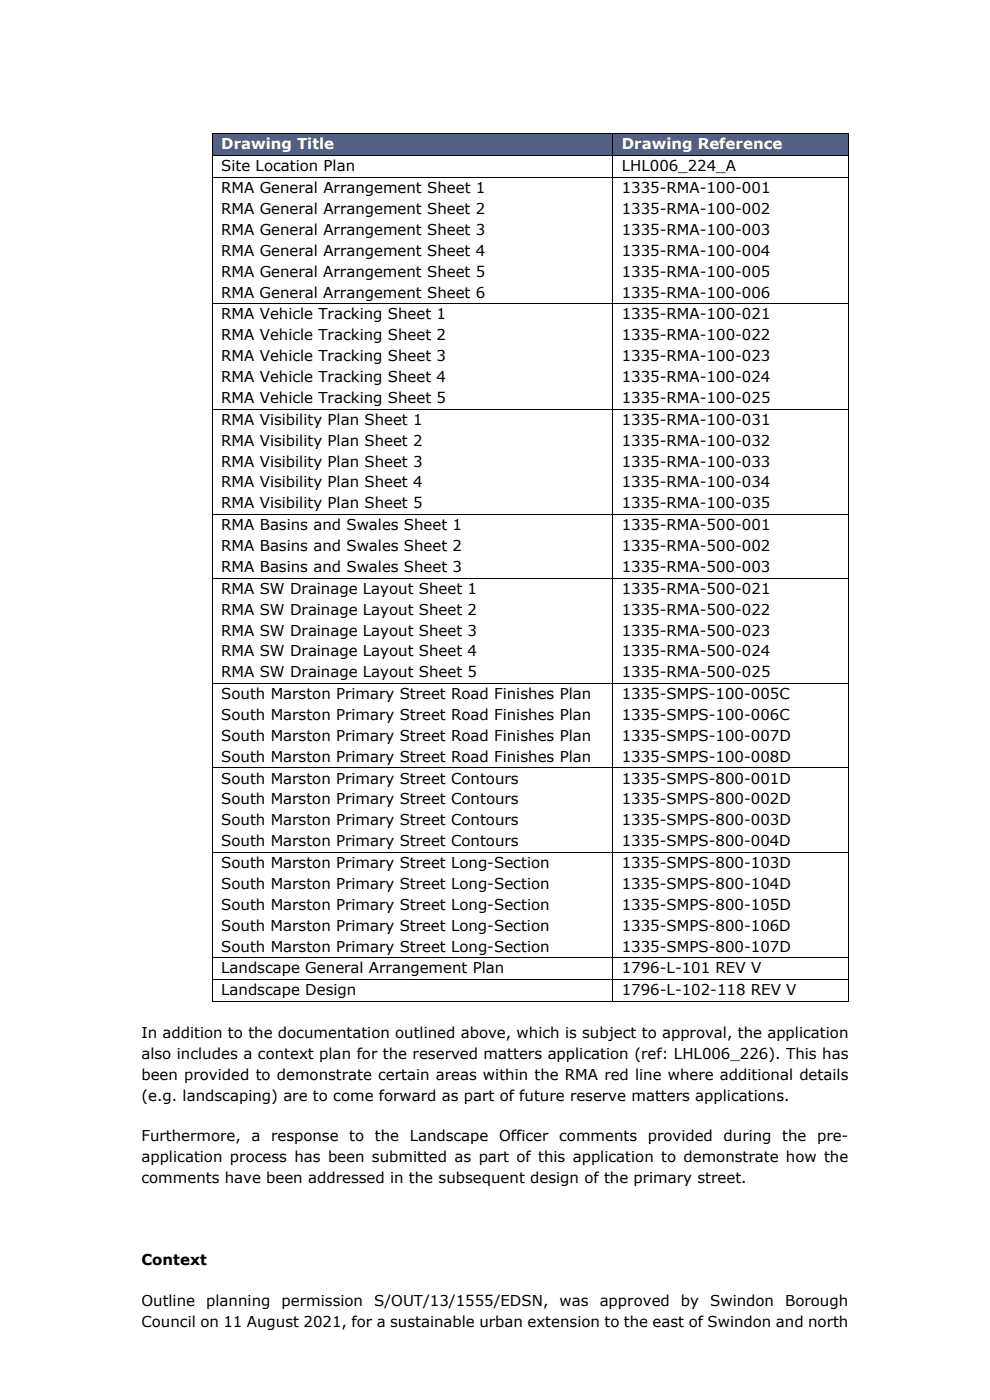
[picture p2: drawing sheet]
<svg xmlns="http://www.w3.org/2000/svg" width="210mm" height="297mm" viewBox="0 0 210 297" stroke-linecap="round" stroke-linejoin="round" font-family="sans-serif">
<defs><g id="words">
<g font-size="3.2" fill="#fff">
<text x="46.9" y="31.7">Drawing Title</text>
<text x="131.9" y="31.7">Drawing Reference</text>
</g>
<g font-size="3.2">
<text x="46.9" y="36.3">Site Location Plan</text>
<text x="46.9" y="40.9">RMA General Arrangement Sheet 1</text>
<text x="131.9" y="36.3">LHL006_224_A</text>
<text x="131.9" y="40.9">1335-RMA-100-001</text>
<text x="46.9" y="45.4">RMA General Arrangement Sheet 2</text>
<text x="131.9" y="45.4">1335-RMA-100-002</text>
<text x="46.9" y="49.8">RMA General Arrangement Sheet 3</text>
<text x="131.9" y="49.8">1335-RMA-100-003</text>
<text x="46.9" y="58.7">RMA General Arrangement Sheet 5</text>
<text x="46.9" y="54.3">RMA General Arrangement Sheet 4</text>
<text x="131.9" y="58.7">1335-RMA-100-005</text>
<text x="131.9" y="54.3">1335-RMA-100-004</text>
<text x="46.9" y="63.1">RMA General Arrangement Sheet 6</text>
<text x="131.9" y="63.1">1335-RMA-100-006</text>
<text x="46.9" y="67.7">RMA Vehicle Tracking Sheet 1</text>
<text x="131.9" y="67.7">1335-RMA-100-021</text>
<text x="46.9" y="72.2">RMA Vehicle Tracking Sheet 2</text>
<text x="46.9" y="76.6">RMA Vehicle Tracking Sheet 3</text>
<text x="131.9" y="76.6">1335-RMA-100-023</text>
<text x="131.9" y="72.2">1335-RMA-100-022</text>
<text x="46.9" y="81">RMA Vehicle Tracking Sheet 4</text>
<text x="131.9" y="81">1335-RMA-100-024</text>
<text x="46.9" y="85.5">RMA Vehicle Tracking Sheet 5</text>
<text x="131.9" y="85.5">1335-RMA-100-025</text>
<text x="46.9" y="90.1">RMA Visibility Plan Sheet 1</text>
<text x="46.9" y="94.5">RMA Visibility Plan Sheet 2</text>
<text x="131.9" y="90.1">1335-RMA-100-031</text>
<text x="131.9" y="94.5">1335-RMA-100-032</text>
<text x="46.9" y="99">RMA Visibility Plan Sheet 3</text>
<text x="131.9" y="99">1335-RMA-100-033</text>
<text x="46.9" y="103.4">RMA Visibility Plan Sheet 4</text>
<text x="46.9" y="107.8">RMA Visibility Plan Sheet 5</text>
<text x="131.9" y="107.8">1335-RMA-100-035</text>
<text x="131.9" y="103.4">1335-RMA-100-034</text>
<text x="46.9" y="112.5">RMA Basins and Swales Sheet 1</text>
<text x="131.9" y="112.5">1335-RMA-500-001</text>
<text x="46.9" y="116.9">RMA Basins and Swales Sheet 2</text>
<text x="131.9" y="116.9">1335-RMA-500-002</text>
<text x="46.9" y="121.3">RMA Basins and Swales Sheet 3</text>
<text x="46.9" y="125.9">RMA SW Drainage Layout Sheet 1</text>
<text x="131.9" y="121.3">1335-RMA-500-003</text>
<text x="131.9" y="125.9">1335-RMA-500-021</text>
<text x="46.9" y="130.4">RMA SW Drainage Layout Sheet 2</text>
<text x="131.9" y="130.4">1335-RMA-500-022</text>
<text x="46.9" y="134.8">RMA SW Drainage Layout Sheet 3</text>
<text x="131.9" y="134.8">1335-RMA-500-023</text>
<text x="46.9" y="139.3">RMA SW Drainage Layout Sheet 4</text>
<text x="46.9" y="143.7">RMA SW Drainage Layout Sheet 5</text>
<text x="131.9" y="139.3">1335-RMA-500-024</text>
<text x="131.9" y="143.7">1335-RMA-500-025</text>
<text x="46.9" y="148.3">South Marston Primary Street Road Finishes Plan</text>
<text x="131.9" y="148.3">1335-SMPS-100-005C</text>
<text x="46.9" y="152.8">South Marston Primary Street Road Finishes Plan</text>
<text x="131.9" y="152.8">1335-SMPS-100-006C</text>
<text x="46.9" y="157.2">South Marston Primary Street Road Finishes Plan</text>
<text x="46.9" y="161.6">South Marston Primary Street Road Finishes Plan</text>
<text x="131.9" y="161.6">1335-SMPS-100-008D</text>
<text x="131.9" y="157.2">1335-SMPS-100-007D</text>
<text x="46.9" y="166.2">South Marston Primary Street Contours</text>
<text x="131.9" y="166.2">1335-SMPS-800-001D</text>
<text x="46.9" y="170.7">South Marston Primary Street Contours</text>
<text x="131.9" y="170.7">1335-SMPS-800-002D</text>
<text x="46.9" y="175.1">South Marston Primary Street Contours</text>
<text x="46.9" y="179.6">South Marston Primary Street Contours</text>
<text x="131.9" y="179.6">1335-SMPS-800-004D</text>
<text x="131.9" y="175.1">1335-SMPS-800-003D</text>
<text x="46.9" y="184.2">South Marston Primary Street Long-Section</text>
<text x="131.9" y="184.2">1335-SMPS-800-103D</text>
<text x="46.9" y="188.6">South Marston Primary Street Long-Section</text>
<text x="131.9" y="188.6">1335-SMPS-800-104D</text>
<text x="46.9" y="197.5">South Marston Primary Street Long-Section</text>
<text x="46.9" y="193">South Marston Primary Street Long-Section</text>
<text x="131.9" y="197.5">1335-SMPS-800-106D</text>
<text x="131.9" y="193">1335-SMPS-800-105D</text>
<text x="46.9" y="201.9">South Marston Primary Street Long-Section</text>
<text x="131.9" y="201.9">1335-SMPS-800-107D</text>
<text x="46.9" y="206.5">Landscape General Arrangement Plan</text>
<text x="131.9" y="206.5">1796-L-101 REV V</text>
<text x="46.9" y="211.1">Landscape Design</text>
<text x="131.9" y="211.1">1796-L-102-118 REV V</text>
<text x="30" y="220.2">In addition to the documentation outlined above, which is subject to approval, the application</text>
<text x="30" y="224.6">also includes a context plan for the reserved matters application (ref: LHL006_226). This has</text>
<text x="30" y="233.5">(e.g. landscaping) are to come forward as part of future reserve matters applications.</text>
<text x="30" y="229.1">been provided to demonstrate certain areas within the RMA red line where additional details</text>
<text x="30" y="242.2">Furthermore,</text>
<text x="53.4" y="242.2">a</text>
<text x="57.5" y="242.2">response</text>
<text x="74.1" y="242.2">to</text>
<text x="79.5" y="242.2">the</text>
<text x="86.9" y="242.2">Landscape</text>
<text x="105.9" y="242.2">Officer</text>
<text x="118.6" y="242.2">comments</text>
<text x="137.4" y="242.2">provided</text>
<text x="153.5" y="242.2">during</text>
<text x="165.9" y="242.2">the</text>
<text x="173.3" y="242.2">pre-</text>
<text x="30" y="246.6">application process has been submitted as part of this application to demonstrate how the</text>
<text x="30" y="251.1">comments have been addressed in the subsequent design of the primary street.</text>
<text x="30" y="268.4">Context</text>
<text x="30" y="277.1">Outline</text>
<text x="30" y="281.5">Council on 11 August 2021, for a sustainable urban extension to the east of Swindon and north</text>
<text x="43.7" y="277.1">planning</text>
<text x="59.7" y="277.1">permission</text>
<text x="79.4" y="277.1">S/OUT/13/1555/EDSN,</text>
<text x="118.7" y="277.1">was</text>
<text x="127.2" y="277.1">approved</text>
<text x="144.4" y="277.1">by</text>
<text x="150.6" y="277.1">Swindon</text>
<text x="166.6" y="277.1">Borough</text>
</g>
</g></defs>
<g fill="#526083">
<path d="M45.1 28.5h84.8v4.4h-84.8z" fill-rule="evenodd"/>
<path d="M130.1 28.5h49.8v4.4h-49.8z" fill-rule="evenodd"/>
</g>
<g fill="#526083">
<path d="M46.9 28.5h81.2v4.4h-81.2z"/>
<path d="M131.9 28.5h46.2v4.4h-46.2z"/>
</g>
<g fill="#000">
<path d="M44.9 28.3h.2v.2h-.2zM44.9 32.9h.2v.2h-.2zM44.9 37.5h.2v.2h-.2zM129.9 28.3h.2v.2h-.2zM129.9 32.9h.2v.2h-.2zM129.9 37.5h.2v.2h-.2zM180 28.3h.1v.2h-.1zM180 32.9h.1v.2h-.1zM180 37.5h.1v.2h-.1zM44.9 64.3h.2v.2h-.2zM129.9 64.3h.2v.2h-.2zM180 64.3h.1v.2h-.1z"/>
<path d="M44.9 86.7h.2v.2h-.2zM129.9 86.7h.2v.2h-.2zM180 86.7h.1v.2h-.1zM44.9 109.1h.2v.1h-.2zM129.9 109.1h.2v.1h-.2zM180 109.1h.1v.1h-.1zM44.9 122.6h.2v.1h-.2zM129.9 122.6h.2v.1h-.2zM180 122.6h.1v.1h-.1zM44.9 144.9h.2v.2h-.2zM129.9 144.9h.2v.2h-.2zM180 144.9h.1v.2h-.1z"/>
<path d="M44.9 162.8h.2v.2h-.2zM129.9 162.8h.2v.2h-.2zM180 162.8h.1v.2h-.1zM44.9 180.8h.2v.1h-.2zM129.9 180.8h.2v.1h-.2zM180 180.8h.1v.1h-.1zM44.9 203.1h.2v.2h-.2zM44.9 207.8h.2v.1h-.2zM44.9 212.4h.2v.1h-.2zM129.9 203.1h.2v.2h-.2zM129.9 207.8h.2v.1h-.2zM129.9 212.4h.2v.1h-.2z"/>
<path d="M180 203.1h.1v.2h-.1zM180 207.8h.1v.1h-.1zM180 212.4h.1v.1h-.1z"/>
</g>
<g fill="none" stroke="#000" stroke-width=".21">
<path d="M45 28.5v4.4M45 33.1v4.4M45 37.7v26.6M45.1 28.4h84.8M45.1 33h84.8M45.1 37.6h84.8M130 28.5v4.4M130 33.1v4.4M130 37.7v26.6M130.1 28.4h49.9M130.1 33h49.9M130.1 37.6h49.9"/>
<path d="M180 28.5v4.4M180 33.1v4.4M180 37.7v26.6M45 64.5v22.2M45.1 64.4h84.8M130 64.5v22.2M130.1 64.4h49.9M180 64.5v22.2M45 86.9v22.2M45.1 86.8h84.8M130 86.9v22.2M130.1 86.8h49.9"/>
<path d="M180 86.9v22.2M45 109.2v13.4M45.1 109.2h84.8M130 109.2v13.4M130.1 109.2h49.9M180 109.2v13.4M45 122.7v22.2M45.1 122.6h84.8M130 122.7v22.2M130.1 122.6h49.9M180 122.7v22.2M45 145.1v17.7"/>
<path d="M45.1 145h84.8M130 145.1v17.7M130.1 145h49.9M180 145.1v17.7M45 163v17.8M45.1 162.9h84.8M130 163v17.8M130.1 162.9h49.9M180 163v17.8M45 180.9v22.2M45.1 180.8h84.8M130 180.9v22.2"/>
<path d="M130.1 180.8h49.9M180 180.9v22.2M45 203.3v4.5M45 207.9v4.5M45.1 203.2h84.8M45.1 207.8h84.8M45.1 212.4h84.8M130 203.3v4.5M130 207.9v4.5M130.1 203.2h49.9M130.1 207.8h49.9M130.1 212.4h49.9"/>
<path d="M180 203.3v4.5M180 207.9v4.5"/>
</g>
<use href="#words"/>
</svg>
